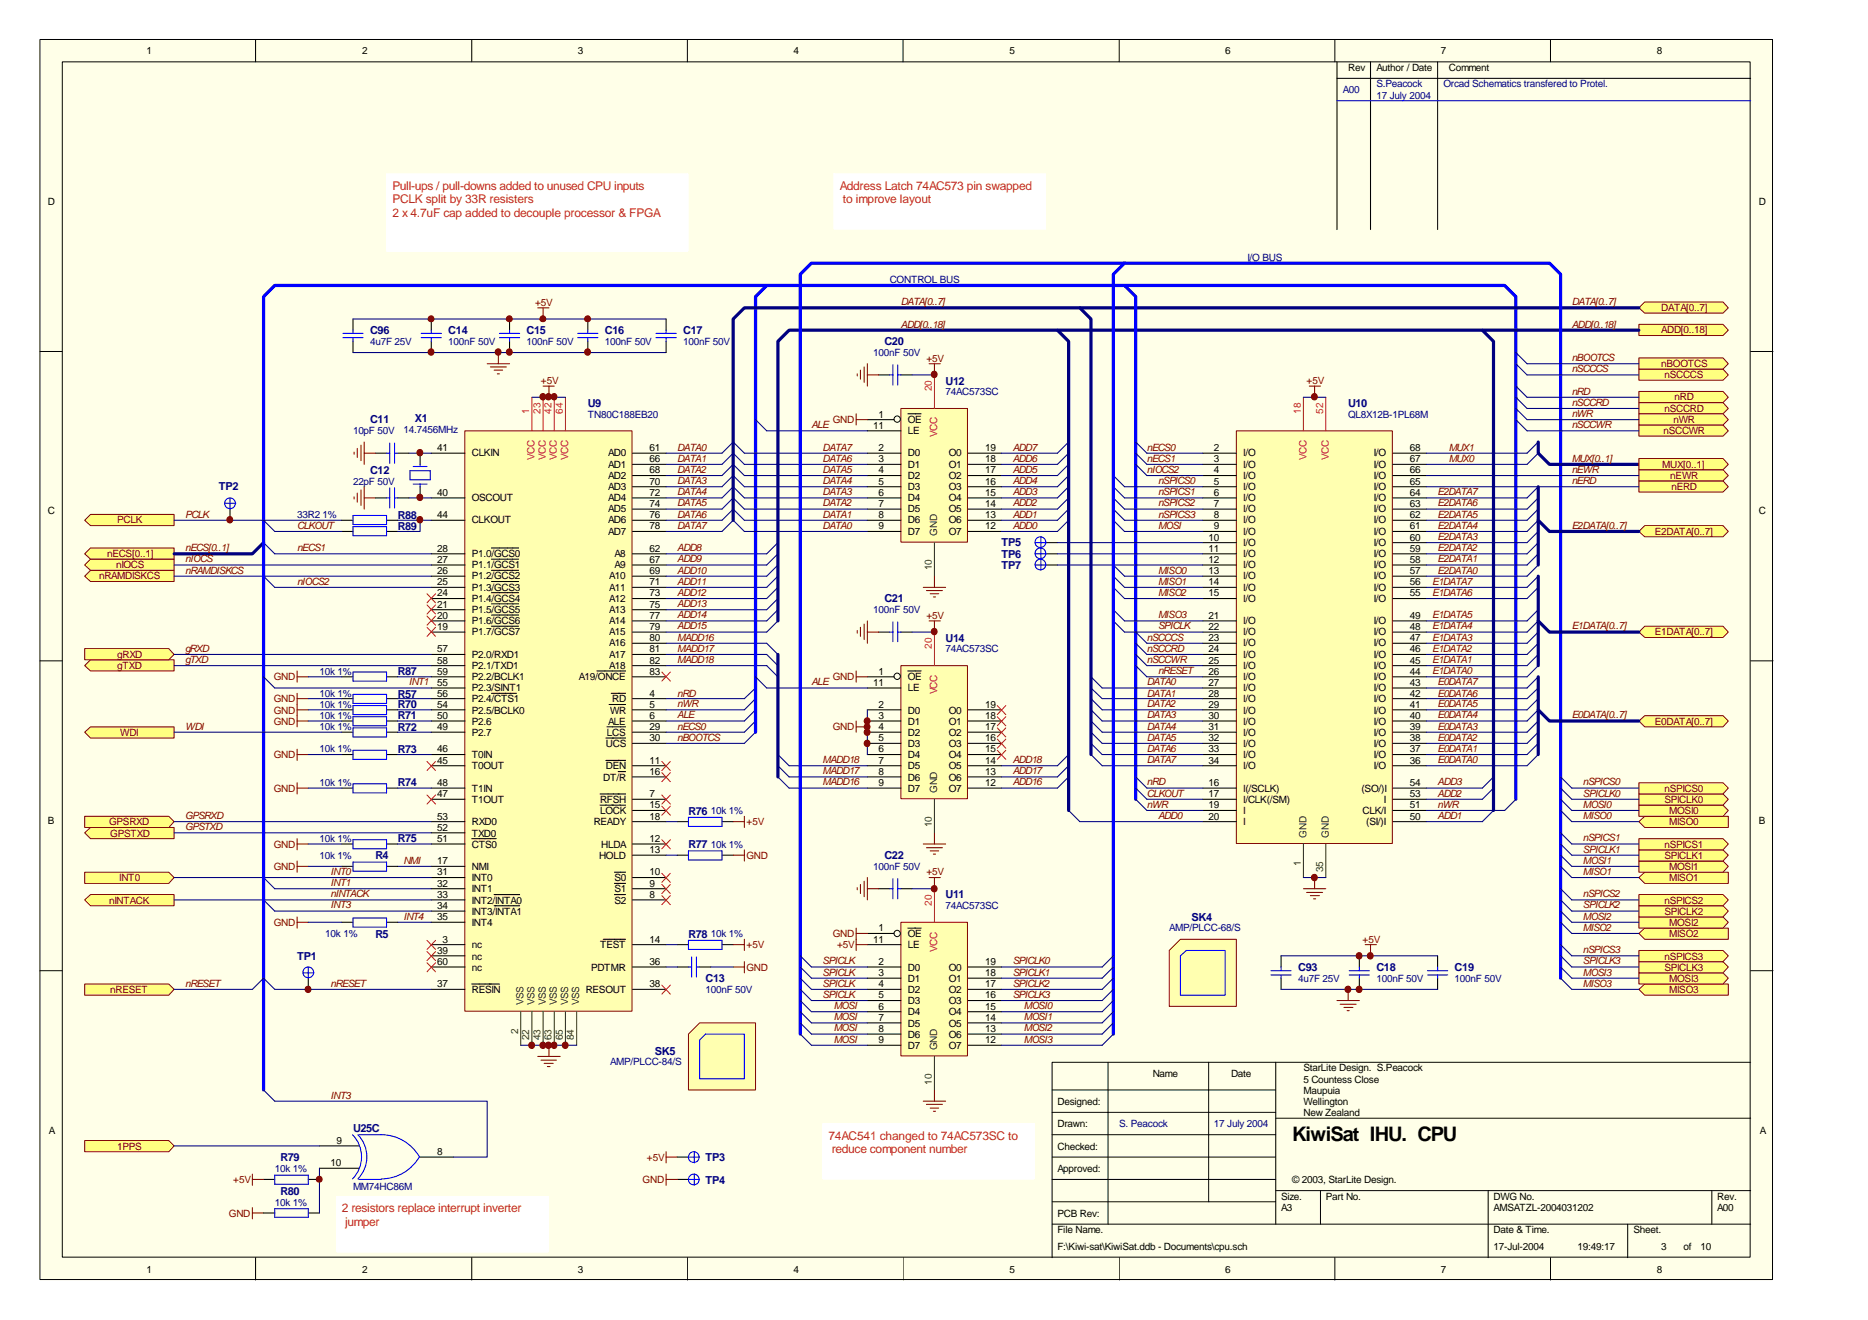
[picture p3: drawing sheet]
<svg xmlns="http://www.w3.org/2000/svg" width="297mm" height="210mm" viewBox="0 0 297 210" stroke-linecap="round" stroke-linejoin="round" font-family="sans-serif">
<defs><g id="words">
<text font-size="3.2" x="205.5" y="181.4">KiwiSat IHU. CPU</text>
<g font-size="1.9" fill="#ee0e22">
<text x="62.4" y="30.2">Pull-ups / pull-downs added to unused CPU inputs</text>
<text x="62.4" y="32.4">PCLK split by 33R resisters</text>
<text x="62.4" y="34.5">2 x 4.7uF cap added to decouple processor &amp; FPGA</text>
<text x="133.5" y="30.2">Address Latch 74AC573 pin swapped</text>
<text x="134" y="32.4">to improve layout</text>
<text x="131.7" y="181.3">74AC541 changed to 74AC573SC to</text>
<text x="132.2" y="183.4">reduce component number</text>
<text x="54.4" y="192.8">2 resistors replace interrupt inverter</text>
<text x="54.9" y="194.9">jumper</text>
</g>
<g font-size="1.7" fill="#000080">
<text x="58.8" y="53.1">C96</text>
<text x="71.3" y="53.1">C14</text>
<text x="83.7" y="53.1">C15</text>
<text x="96.2" y="53.1">C16</text>
<text x="108.6" y="53.1">C17</text>
<text x="140.6" y="54.9">C20</text>
<text x="93.5" y="64.7">U9</text>
<text x="150.4" y="61.1">U12</text>
<text x="214.4" y="64.7">U10</text>
<text x="58.8" y="67.3">C11</text>
<text x="66" y="67.2">X1</text>
<text x="34.8" y="78">TP2</text>
<text x="58.8" y="75.4">C12</text>
<text x="63.2" y="82.5">R88</text>
<text x="63.2" y="84.3">R89</text>
<text x="159.3" y="86.9">TP5</text>
<text x="159.3" y="88.7">TP6</text>
<text x="140.6" y="95.8">C21</text>
<text x="159.3" y="90.4">TP7</text>
<text x="63.2" y="107.4">R87</text>
<text x="150.4" y="102">U14</text>
<text x="63.2" y="110.9">R57</text>
<text x="63.2" y="112.6">R70</text>
<text x="63.2" y="116.2">R72</text>
<text x="63.2" y="114.4">R71</text>
<text x="63.2" y="119.7">R73</text>
<text x="63.2" y="125.1">R74</text>
<text x="109.5" y="129.6">R76</text>
<text x="59.7" y="136.7">R4</text>
<text x="63.2" y="134">R75</text>
<text x="109.5" y="134.9">R77</text>
<text x="140.6" y="136.7">C22</text>
<text x="150.4" y="142.8">U11</text>
<text x="59.7" y="149.1">R5</text>
<text x="109.5" y="149.1">R78</text>
<text x="189.5" y="146.4">SK4</text>
<text x="47.2" y="152.7">TP1</text>
<text x="206.4" y="154.4">C93</text>
<text x="218.9" y="154.4">C18</text>
<text x="231.3" y="154.4">C19</text>
<text x="112.2" y="156.2">C13</text>
<text x="104.1" y="167.7">SK5</text>
<text x="44.6" y="184.7">R79</text>
<text x="56.1" y="180">U25C</text>
<text x="112.2" y="184.7">TP3</text>
<text x="44.6" y="190">R80</text>
<text x="112.2" y="188.2">TP4</text>
</g>
<g font-size="1.6">
<text x="23.3" y="8.7">1</text>
<text x="57.6" y="8.7">2</text>
<text x="91.9" y="8.7">3</text>
<text x="126.2" y="8.7">4</text>
<text x="160.5" y="8.7">5</text>
<text x="194.8" y="8.7">6</text>
<text x="214.4" y="11.3">Rev</text>
<text x="218.9" y="11.3">Author / Date</text>
<text x="229.1" y="8.7">7</text>
<text x="230.4" y="11.3">Comment</text>
<text x="263.5" y="8.7">8</text>
<text x="7.6" y="32.6">D</text>
<text x="279.7" y="32.6">D</text>
<text x="69.5" y="71.7">41</text>
<text x="103.3" y="71.7">61</text>
<text x="138.9" y="68.2">11</text>
<text x="139.7" y="66.4">1</text>
<text x="139.7" y="71.7">2</text>
<text x="144.4" y="67.2">OE</text>
<text x="144.4" y="69">LE</text>
<text x="156.6" y="71.7">19</text>
<text x="193" y="71.7">2</text>
<text x="224.2" y="71.7">68</text>
<text x="75" y="72.6">CLKIN</text>
<text x="96.7" y="72.6">AD0</text>
<text x="96.7" y="74.4">AD1</text>
<text x="96.7" y="76.1">AD2</text>
<text x="96.7" y="77.9">AD3</text>
<text x="103.3" y="73.5">66</text>
<text x="103.3" y="75.3">68</text>
<text x="103.3" y="77.1">70</text>
<text x="139.7" y="73.5">3</text>
<text x="139.7" y="75.3">4</text>
<text x="139.7" y="77.1">5</text>
<text x="144.4" y="72.6">D0</text>
<text x="144.4" y="74.4">D1</text>
<text x="144.4" y="76.1">D2</text>
<text x="144.4" y="77.9">D3</text>
<text x="150.9" y="72.6">O0</text>
<text x="150.9" y="74.4">O1</text>
<text x="150.9" y="76.1">O2</text>
<text x="150.9" y="77.9">O3</text>
<text x="156.6" y="73.5">18</text>
<text x="156.6" y="75.3">17</text>
<text x="156.6" y="77.1">16</text>
<text x="193" y="77.1">5</text>
<text x="193" y="73.5">3</text>
<text x="193" y="75.3">4</text>
<text x="197.7" y="77.9">I/O</text>
<text x="197.7" y="72.6">I/O</text>
<text x="197.7" y="74.4">I/O</text>
<text x="197.7" y="76.1">I/O</text>
<text x="218.4" y="77.9">I/O</text>
<text x="218.4" y="76.1">I/O</text>
<text x="218.4" y="74.4">I/O</text>
<text x="218.4" y="72.6">I/O</text>
<text x="224.2" y="77.1">65</text>
<text x="224.2" y="75.3">66</text>
<text x="224.2" y="73.5">67</text>
<text x="7.6" y="81.8">C</text>
<text x="69.5" y="78.8">40</text>
<text x="69.5" y="82.4">44</text>
<text x="75" y="79.7">OSCOUT</text>
<text x="75" y="83.2">CLKOUT</text>
<text x="96.7" y="79.7">AD4</text>
<text x="96.7" y="81.5">AD5</text>
<text x="96.7" y="83.2">AD6</text>
<text x="103.3" y="78.8">72</text>
<text x="103.3" y="80.6">74</text>
<text x="103.3" y="82.4">76</text>
<text x="139.7" y="78.8">6</text>
<text x="139.7" y="80.6">7</text>
<text x="139.7" y="82.4">8</text>
<text x="144.4" y="79.7">D4</text>
<text x="144.4" y="81.5">D5</text>
<text x="144.4" y="83.2">D6</text>
<text x="150.9" y="79.7">O4</text>
<text x="150.9" y="81.5">O5</text>
<text x="150.9" y="83.2">O6</text>
<text x="156.6" y="78.8">15</text>
<text x="156.6" y="80.6">14</text>
<text x="156.6" y="82.4">13</text>
<text x="193" y="78.8">6</text>
<text x="193" y="80.6">7</text>
<text x="193" y="82.4">8</text>
<text x="197.7" y="79.7">I/O</text>
<text x="197.7" y="81.5">I/O</text>
<text x="197.7" y="83.2">I/O</text>
<text x="218.4" y="83.2">I/O</text>
<text x="218.4" y="81.5">I/O</text>
<text x="218.4" y="79.7">I/O</text>
<text x="224.2" y="82.4">62</text>
<text x="224.2" y="80.6">63</text>
<text x="224.2" y="78.8">64</text>
<text x="279.7" y="81.8">C</text>
<text x="69.5" y="87.7">28</text>
<text x="69.5" y="89.5">27</text>
<text x="75" y="88.6">P1.0/GCS0</text>
<text x="96.7" y="85">AD7</text>
<text x="97.7" y="88.6">A8</text>
<text x="103.3" y="84.2">78</text>
<text x="103.3" y="87.7">62</text>
<text x="103.3" y="89.5">67</text>
<text x="139.7" y="84.2">9</text>
<text x="144.4" y="85">D7</text>
<text x="150.9" y="85">O7</text>
<text x="156.6" y="84.2">12</text>
<text x="192.2" y="86">10</text>
<text x="192.2" y="87.7">11</text>
<text x="192.2" y="89.5">12</text>
<text x="193" y="84.2">9</text>
<text x="197.7" y="85">I/O</text>
<text x="197.7" y="86.8">I/O</text>
<text x="197.7" y="88.6">I/O</text>
<text x="218.4" y="88.6">I/O</text>
<text x="218.4" y="86.8">I/O</text>
<text x="218.4" y="85">I/O</text>
<text x="224.2" y="89.5">58</text>
<text x="224.2" y="87.7">59</text>
<text x="224.2" y="86">60</text>
<text x="224.2" y="84.2">61</text>
<text x="69.5" y="91.3">26</text>
<text x="69.5" y="93.1">25</text>
<text x="69.5" y="94.8">24</text>
<text x="75" y="90.4">P1.1/GCS1</text>
<text x="75" y="92.1">P1.2/GCS2</text>
<text x="75" y="93.9">P1.3/GCS3</text>
<text x="75" y="95.7">P1.4/GCS4</text>
<text x="96.9" y="92.1">A10</text>
<text x="96.9" y="93.9">A11</text>
<text x="96.9" y="95.7">A12</text>
<text x="97.7" y="90.4">A9</text>
<text x="103.3" y="91.3">69</text>
<text x="103.3" y="93.1">71</text>
<text x="103.3" y="94.8">73</text>
<text x="192.2" y="93.1">14</text>
<text x="192.2" y="94.8">15</text>
<text x="192.2" y="91.3">13</text>
<text x="197.7" y="90.4">I/O</text>
<text x="197.7" y="93.9">I/O</text>
<text x="197.7" y="95.7">I/O</text>
<text x="197.7" y="92.1">I/O</text>
<text x="218.4" y="95.7">I/O</text>
<text x="218.4" y="93.9">I/O</text>
<text x="218.4" y="92.1">I/O</text>
<text x="218.4" y="90.4">I/O</text>
<text x="224.2" y="94.8">55</text>
<text x="224.2" y="93.1">56</text>
<text x="224.2" y="91.3">57</text>
<text x="69.5" y="96.6">21</text>
<text x="69.5" y="98.4">20</text>
<text x="69.5" y="100.2">19</text>
<text x="75" y="97.5">P1.5/GCS5</text>
<text x="75" y="99.2">P1.6/GCS6</text>
<text x="75" y="101">P1.7/GCS7</text>
<text x="96.9" y="97.5">A13</text>
<text x="96.9" y="99.2">A14</text>
<text x="96.9" y="101">A15</text>
<text x="103.3" y="96.6">75</text>
<text x="103.3" y="98.4">77</text>
<text x="103.3" y="100.2">79</text>
<text x="103.3" y="102">80</text>
<text x="192.2" y="98.4">21</text>
<text x="192.2" y="100.2">22</text>
<text x="192.2" y="102">23</text>
<text x="197.7" y="99.2">I/O</text>
<text x="197.7" y="101">I/O</text>
<text x="218.4" y="101">I/O</text>
<text x="218.4" y="99.2">I/O</text>
<text x="224.2" y="102">47</text>
<text x="224.2" y="100.2">48</text>
<text x="224.2" y="98.4">49</text>
<text x="69.5" y="103.7">57</text>
<text x="69.5" y="105.5">58</text>
<text x="69.5" y="107.3">59</text>
<text x="75" y="104.6">P2.0/RXD1</text>
<text x="75" y="106.4">P2.1/TXD1</text>
<text x="96.9" y="102.8">A16</text>
<text x="96.9" y="104.6">A17</text>
<text x="96.9" y="106.4">A18</text>
<text x="103.3" y="103.7">81</text>
<text x="103.3" y="105.5">82</text>
<text x="103.3" y="107.3">83</text>
<text x="139.7" y="107.3">1</text>
<text x="192.2" y="103.7">24</text>
<text x="192.2" y="105.5">25</text>
<text x="192.2" y="107.3">26</text>
<text x="197.7" y="102.8">I/O</text>
<text x="197.7" y="104.6">I/O</text>
<text x="197.7" y="106.4">I/O</text>
<text x="218.4" y="106.4">I/O</text>
<text x="218.4" y="104.6">I/O</text>
<text x="218.4" y="102.8">I/O</text>
<text x="224.2" y="107.3">44</text>
<text x="224.2" y="105.5">45</text>
<text x="224.2" y="103.7">46</text>
<text x="69.5" y="112.5">54</text>
<text x="69.5" y="109.1">55</text>
<text x="69.5" y="110.8">56</text>
<text x="75" y="113.5">P2.5/BCLK0</text>
<text x="75" y="108.1">P2.2/BCLK1</text>
<text x="75" y="109.9">P2.3/SINT1</text>
<text x="75" y="111.7">P2.4/CTS1</text>
<text x="92" y="108.1">A19/ONCE</text>
<text x="97" y="113.5">WR</text>
<text x="97.4" y="111.7">RD</text>
<text x="103.3" y="110.8">4</text>
<text x="103.3" y="112.5">5</text>
<text x="138.9" y="109.1">11</text>
<text x="139.7" y="112.5">2</text>
<text x="144.4" y="108.1">OE</text>
<text x="144.4" y="109.9">LE</text>
<text x="144.4" y="113.5">D0</text>
<text x="150.9" y="113.5">O0</text>
<text x="156.6" y="112.5">19</text>
<text x="192.2" y="112.5">29</text>
<text x="192.2" y="109.1">27</text>
<text x="192.2" y="110.8">28</text>
<text x="197.7" y="113.5">I/O</text>
<text x="197.7" y="108.1">I/O</text>
<text x="197.7" y="109.9">I/O</text>
<text x="197.7" y="111.7">I/O</text>
<text x="218.4" y="113.5">I/O</text>
<text x="218.4" y="111.7">I/O</text>
<text x="218.4" y="109.9">I/O</text>
<text x="218.4" y="108.1">I/O</text>
<text x="224.2" y="112.5">41</text>
<text x="224.2" y="110.8">42</text>
<text x="224.2" y="109.1">43</text>
<text x="69.5" y="119.6">46</text>
<text x="69.5" y="114.3">50</text>
<text x="69.5" y="116.1">49</text>
<text x="75" y="115.2">P2.6</text>
<text x="75" y="117">P2.7</text>
<text x="96.4" y="118.8">UCS</text>
<text x="96.5" y="117">LCS</text>
<text x="96.7" y="115.2">ALE</text>
<text x="103.3" y="114.3">6</text>
<text x="103.3" y="117.9">30</text>
<text x="103.3" y="116.1">29</text>
<text x="139.7" y="114.3">3</text>
<text x="139.7" y="116.1">4</text>
<text x="139.7" y="117.9">5</text>
<text x="139.7" y="119.6">6</text>
<text x="144.4" y="115.2">D1</text>
<text x="144.4" y="117">D2</text>
<text x="144.4" y="118.8">D3</text>
<text x="150.9" y="115.2">O1</text>
<text x="150.9" y="117">O2</text>
<text x="150.9" y="118.8">O3</text>
<text x="156.6" y="114.3">18</text>
<text x="156.6" y="116.1">17</text>
<text x="156.6" y="117.9">16</text>
<text x="156.6" y="119.6">15</text>
<text x="192.2" y="114.3">30</text>
<text x="192.2" y="116.1">31</text>
<text x="192.2" y="117.9">32</text>
<text x="192.2" y="119.6">33</text>
<text x="197.7" y="115.2">I/O</text>
<text x="197.7" y="117">I/O</text>
<text x="197.7" y="118.8">I/O</text>
<text x="218.4" y="118.8">I/O</text>
<text x="218.4" y="117">I/O</text>
<text x="218.4" y="115.2">I/O</text>
<text x="224.2" y="119.6">37</text>
<text x="224.2" y="117.9">38</text>
<text x="224.2" y="116.1">39</text>
<text x="224.2" y="114.3">40</text>
<text x="69.5" y="121.4">45</text>
<text x="69.5" y="125">48</text>
<text x="75" y="122.4">T0OUT</text>
<text x="75" y="120.6">T0IN</text>
<text x="75" y="125.9">T1IN</text>
<text x="95.9" y="124.1">DT/R</text>
<text x="96.4" y="122.4">DEN</text>
<text x="103.3" y="121.4">11</text>
<text x="103.3" y="123.2">16</text>
<text x="139.7" y="121.4">7</text>
<text x="139.7" y="123.2">8</text>
<text x="139.7" y="125">9</text>
<text x="144.4" y="120.6">D4</text>
<text x="144.4" y="122.4">D5</text>
<text x="144.4" y="124.1">D6</text>
<text x="144.4" y="125.9">D7</text>
<text x="150.9" y="120.6">O4</text>
<text x="150.9" y="122.4">O5</text>
<text x="150.9" y="124.1">O6</text>
<text x="150.9" y="125.9">O7</text>
<text x="156.6" y="121.4">14</text>
<text x="156.6" y="123.2">13</text>
<text x="156.6" y="125">12</text>
<text x="192.2" y="125">16</text>
<text x="192.2" y="121.4">34</text>
<text x="197.7" y="125.9">I(/SCLK)</text>
<text x="197.7" y="120.6">I/O</text>
<text x="197.7" y="122.4">I/O</text>
<text x="216.5" y="125.9">(SO/)I</text>
<text x="218.4" y="122.4">I/O</text>
<text x="218.4" y="120.6">I/O</text>
<text x="224.2" y="121.4">36</text>
<text x="224.2" y="125">54</text>
<text x="7.6" y="131.1">B</text>
<text x="69.5" y="126.8">47</text>
<text x="69.5" y="130.3">53</text>
<text x="75" y="127.7">T1OUT</text>
<text x="75" y="131.2">RXD0</text>
<text x="94.4" y="131.2">READY</text>
<text x="95.4" y="127.7">RFSH</text>
<text x="95.4" y="129.5">LOCK</text>
<text x="103.3" y="126.8">7</text>
<text x="103.3" y="130.3">18</text>
<text x="103.3" y="128.5">15</text>
<text x="192.2" y="126.8">17</text>
<text x="192.2" y="128.5">19</text>
<text x="192.2" y="130.3">20</text>
<text x="197.7" y="127.7">I/CLK(/SM)</text>
<text x="197.7" y="129.5">I</text>
<text x="197.7" y="131.2">I</text>
<text x="216.7" y="129.5">CLK/I</text>
<text x="217.3" y="131.2">(SI/)I</text>
<text x="220" y="127.7">I</text>
<text x="224.2" y="128.5">51</text>
<text x="224.2" y="130.3">50</text>
<text x="224.2" y="126.8">53</text>
<text x="279.7" y="131.1">B</text>
<text x="69.5" y="137.4">17</text>
<text x="69.5" y="132.1">52</text>
<text x="69.5" y="133.9">51</text>
<text x="75" y="133">TXD0</text>
<text x="75" y="134.8">CTS0</text>
<text x="95.2" y="136.6">HOLD</text>
<text x="95.6" y="134.8">HLDA</text>
<text x="103.3" y="135.7">13</text>
<text x="103.3" y="133.9">12</text>
<text x="69.5" y="139.2">31</text>
<text x="69.5" y="141">32</text>
<text x="69.5" y="142.8">33</text>
<text x="75" y="138.4">NMI</text>
<text x="75" y="140.1">INT0</text>
<text x="75" y="141.9">INT1</text>
<text x="75" y="143.7">INT2/INTA0</text>
<text x="97.7" y="140.1">S0</text>
<text x="97.7" y="141.9">S1</text>
<text x="97.7" y="143.7">S2</text>
<text x="103.3" y="139.2">10</text>
<text x="103.3" y="141">9</text>
<text x="103.3" y="142.8">8</text>
<text x="69.5" y="144.5">34</text>
<text x="69.5" y="146.3">35</text>
<text x="70.4" y="149.9">3</text>
<text x="75" y="145.5">INT3/INTA1</text>
<text x="75" y="147.2">INT4</text>
<text x="103.3" y="149.9">14</text>
<text x="138.9" y="149.9">11</text>
<text x="139.7" y="148.1">1</text>
<text x="144.4" y="149">OE</text>
<text x="69.5" y="153.4">60</text>
<text x="69.5" y="151.7">39</text>
<text x="75" y="154.4">nc</text>
<text x="75" y="152.6">nc</text>
<text x="75" y="150.8">nc</text>
<text x="94" y="154.4">PDTMR</text>
<text x="95.4" y="150.8">TEST</text>
<text x="103.3" y="153.4">36</text>
<text x="139.7" y="153.4">2</text>
<text x="139.7" y="155.2">3</text>
<text x="144.4" y="150.8">LE</text>
<text x="144.4" y="154.4">D0</text>
<text x="150.9" y="154.4">O0</text>
<text x="156.6" y="153.4">19</text>
<text x="156.6" y="155.2">18</text>
<text x="69.5" y="157">37</text>
<text x="75" y="157.9">RESIN</text>
<text x="93.1" y="157.9">RESOUT</text>
<text x="103.3" y="157">38</text>
<text x="139.7" y="157">4</text>
<text x="139.7" y="158.8">5</text>
<text x="139.7" y="160.5">6</text>
<text x="144.4" y="156.1">D1</text>
<text x="144.4" y="157.9">D2</text>
<text x="144.4" y="159.7">D3</text>
<text x="144.4" y="161.5">D4</text>
<text x="150.9" y="156.1">O1</text>
<text x="150.9" y="157.9">O2</text>
<text x="150.9" y="159.7">O3</text>
<text x="150.9" y="161.5">O4</text>
<text x="156.6" y="157">17</text>
<text x="156.6" y="158.8">16</text>
<text x="156.6" y="160.5">15</text>
<text x="139.7" y="162.3">7</text>
<text x="139.7" y="164.1">8</text>
<text x="139.7" y="165.9">9</text>
<text x="144.4" y="163.3">D5</text>
<text x="144.4" y="165">D6</text>
<text x="144.4" y="166.8">D7</text>
<text x="150.9" y="163.3">O5</text>
<text x="150.9" y="165">O6</text>
<text x="150.9" y="166.8">O7</text>
<text x="156.6" y="162.3">14</text>
<text x="156.6" y="164.1">13</text>
<text x="156.6" y="165.9">12</text>
<text x="183.3" y="171.2">Name</text>
<text x="195.7" y="171.2">Date</text>
<text x="207.3" y="170.4">StarLite Design. S.Peacock</text>
<text x="207.3" y="172.1">5 Countess Close</text>
<text x="207.3" y="173.9">Maupuia</text>
<text x="168.1" y="175.7">Designed:</text>
<text x="168.1" y="179.3">Drawn:</text>
<text x="207.3" y="175.7">Wellington</text>
<text x="207.3" y="177.5">New Zealand</text>
<text x="7.8" y="180.3">A</text>
<text x="52.6" y="185.4">10</text>
<text x="53.5" y="181.9">9</text>
<text x="69.5" y="183.7">8</text>
<text x="168.1" y="182.8">Checked:</text>
<text x="279.8" y="180.3">A</text>
<text x="168.1" y="186.4">Approved:</text>
<text x="203.7" y="190.8">Size.</text>
<text x="205.5" y="188.1">© 2003, StarLite Design.</text>
<text x="210.8" y="190.8">Part No.</text>
<text x="237.5" y="190.8">DWG No.</text>
<text x="273" y="190.8">Rev.</text>
<text x="168.1" y="196.1">File Name.</text>
<text x="168.1" y="193.5">PCB Rev:</text>
<text x="203.7" y="192.5">A3</text>
<text x="237.5" y="192.5">AMSATZL-2004031202</text>
<text x="237.5" y="196.1">Date &amp; Time.</text>
<text x="259.8" y="196.1">Sheet.</text>
<text x="273" y="192.5">A00</text>
<text x="23.3" y="202.4">1</text>
<text x="57.6" y="202.4">2</text>
<text x="91.9" y="202.4">3</text>
<text x="126.2" y="202.4">4</text>
<text x="160.5" y="202.4">5</text>
<text x="168.1" y="198.8">F:\Kiwi-sat\KiwiSat.ddb - Documents\cpu.sch</text>
<text x="194.8" y="202.4">6</text>
<text x="229.1" y="202.4">7</text>
<text x="237.5" y="198.8">17-Jul-2004</text>
<text x="250.9" y="198.8">19:49:17</text>
<text x="263.5" y="202.4">8</text>
<text x="264.2" y="198.8">3</text>
<text x="267.7" y="198.8">of</text>
<text x="270.4" y="198.8">10</text>
</g>
<g font-size="1.6" fill="#000080">
<text x="213.5" y="14.8">A00</text>
<text x="218.9" y="13.9">S.Peacock</text>
<text x="218.9" y="15.7">17 July 2004</text>
<text x="229.5" y="13.9">Orcad Schematics transfered to Protel.</text>
<text x="198.4" y="41.5">I/O BUS</text>
<text x="141.5" y="45.1">CONTROL BUS</text>
<text x="58.8" y="54.8">4u7F 25V</text>
<text x="71.3" y="54.8">100nF 50V</text>
<text x="83.7" y="54.8">100nF 50V</text>
<text x="96.2" y="54.8">100nF 50V</text>
<text x="108.6" y="54.8">100nF 50V</text>
<text x="138.9" y="56.6">100nF 50V</text>
<text x="150.4" y="62.8">74AC573SC</text>
<text x="56.1" y="69">10pF 50V</text>
<text x="64.2" y="68.8">14.7456MHz</text>
<text x="93.5" y="66.4">TN80C188EB20</text>
<text x="214.4" y="66.4">QL8X12B-1PL68M</text>
<text x="56.1" y="77.1">22pF 50V</text>
<text x="47.2" y="82.4">33R2 1%</text>
<text x="138.9" y="97.5">100nF 50V</text>
<text x="50.8" y="107.3">10k 1%</text>
<text x="150.4" y="103.7">74AC573SC</text>
<text x="50.8" y="110.8">10k 1%</text>
<text x="50.8" y="112.5">10k 1%</text>
<text x="50.8" y="116.1">10k 1%</text>
<text x="50.8" y="114.3">10k 1%</text>
<text x="50.8" y="119.6">10k 1%</text>
<text x="50.8" y="125">10k 1%</text>
<text x="113" y="129.5">10k 1%</text>
<text x="50.8" y="136.6">10k 1%</text>
<text x="50.8" y="133.9">10k 1%</text>
<text x="113" y="134.8">10k 1%</text>
<text x="138.9" y="138.4">100nF 50V</text>
<text x="51.7" y="149">10k 1%</text>
<text x="113" y="149">10k 1%</text>
<text x="150.4" y="144.5">74AC573SC</text>
<text x="185.9" y="148.1">AMP/PLCC-68/S</text>
<text x="112.2" y="157.9">100nF 50V</text>
<text x="206.4" y="156.1">4u7F 25V</text>
<text x="218.9" y="156.1">100nF 50V</text>
<text x="231.3" y="156.1">100nF 50V</text>
<text x="97" y="169.4">AMP/PLCC-84/S</text>
<text x="178" y="179.3">S. Peacock</text>
<text x="193" y="179.3">17 July 2004</text>
<text x="43.7" y="186.4">10k 1%</text>
<text x="43.7" y="191.7">10k 1%</text>
<text x="56.1" y="189.2">MM74HC86M</text>
</g>
<g font-size="1.6" fill="#800000">
<text x="85.1" y="48.6">+5V</text>
<text x="143.3" y="52.1">ADD[0..18]</text>
<text x="143.3" y="48.5">DATA[0..7]</text>
<text x="249.9" y="48.5">DATA[0..7]</text>
<text x="249.9" y="52.1">ADD[0..18]</text>
<text x="264.2" y="49.5">DATA[0..7]</text>
<text x="264.2" y="53">ADD[0..18]</text>
<text x="147.3" y="57.5">+5V</text>
<text x="249.9" y="57.4">nBOOTCS</text>
<text x="249.9" y="59.2">nSCCCS</text>
<text x="264.2" y="58.3">nBOOTCS</text>
<text x="86" y="61.1">+5V</text>
<text x="207.8" y="61.1">+5V</text>
<text x="249.9" y="62.8">nRD</text>
<text x="249.9" y="64.5">nSCCRD</text>
<text x="264.7" y="65.5">nSCCRD</text>
<text x="264.7" y="60.1">nSCCCS</text>
<text x="266.3" y="63.7">nRD</text>
<text x="107.7" y="71.6">DATA0</text>
<text x="129" y="68.1">ALE</text>
<text x="130.8" y="71.6">DATA7</text>
<text x="132.4" y="67.2">GND</text>
<text x="161" y="71.6">ADD7</text>
<text x="182.4" y="71.6">nECS0</text>
<text x="230.4" y="71.6">MUX1</text>
<text x="249.9" y="68.1">nSCCWR</text>
<text x="249.9" y="66.3">nWR</text>
<text x="264.5" y="69">nSCCWR</text>
<text x="266.1" y="67.2">nWR</text>
<text x="107.7" y="73.4">DATA1</text>
<text x="107.7" y="75.2">DATA2</text>
<text x="107.7" y="77">DATA3</text>
<text x="130.8" y="77">DATA4</text>
<text x="130.8" y="75.2">DATA5</text>
<text x="130.8" y="73.4">DATA6</text>
<text x="161" y="77">ADD4</text>
<text x="161" y="75.2">ADD5</text>
<text x="161" y="73.4">ADD6</text>
<text x="182.4" y="73.4">nECS1</text>
<text x="182.4" y="75.2">nIOCS2</text>
<text x="184.1" y="77">nSPICS0</text>
<text x="230.4" y="73.4">MUX0</text>
<text x="249.9" y="73.4">MUX[0..1]</text>
<text x="249.9" y="77">nERD</text>
<text x="249.9" y="75.2">nEWR</text>
<text x="264.3" y="74.4">MUX[0..1]</text>
<text x="265.6" y="76.1">nEWR</text>
<text x="265.8" y="77.9">nERD</text>
<text x="18.6" y="83.2">PCLK</text>
<text x="29.5" y="82.3">PCLK</text>
<text x="107.7" y="78.8">DATA4</text>
<text x="107.7" y="80.5">DATA5</text>
<text x="107.7" y="82.3">DATA6</text>
<text x="130.8" y="82.3">DATA1</text>
<text x="130.8" y="80.5">DATA2</text>
<text x="130.8" y="78.8">DATA3</text>
<text x="161" y="82.3">ADD1</text>
<text x="161" y="80.5">ADD2</text>
<text x="161" y="78.8">ADD3</text>
<text x="184.1" y="78.8">nSPICS1</text>
<text x="184.1" y="80.5">nSPICS2</text>
<text x="184.1" y="82.3">nSPICS3</text>
<text x="228.6" y="82.3">E2DATA5</text>
<text x="228.6" y="80.5">E2DATA6</text>
<text x="228.6" y="78.8">E2DATA7</text>
<text x="17" y="88.6">nECS[0..1]</text>
<text x="29.5" y="87.6">nECS[0..1]</text>
<text x="29.5" y="89.4">nIOCS</text>
<text x="47.2" y="87.6">nECS1</text>
<text x="47.2" y="84.1">CLKOUT</text>
<text x="107.7" y="84.1">DATA7</text>
<text x="107.7" y="87.6">ADD8</text>
<text x="107.7" y="89.4">ADD9</text>
<text x="130.8" y="84.1">DATA0</text>
<text x="161" y="84.1">ADD0</text>
<text x="184.1" y="84.1">MOSI</text>
<text x="228.6" y="89.4">E2DATA1</text>
<text x="228.6" y="87.6">E2DATA2</text>
<text x="228.6" y="85.9">E2DATA3</text>
<text x="228.6" y="84.1">E2DATA4</text>
<text x="249.9" y="84.1">E2DATA[0..7]</text>
<text x="263.1" y="85">E2DATA[0..7]</text>
<text x="15.7" y="92.1">nRAMDISKCS</text>
<text x="18.5" y="90.4">nIOCS</text>
<text x="29.5" y="91.2">nRAMDISKCS</text>
<text x="47.2" y="93">nIOCS2</text>
<text x="107.7" y="91.2">ADD10</text>
<text x="107.7" y="93">ADD11</text>
<text x="107.7" y="94.8">ADD12</text>
<text x="184.1" y="91.2">MISO0</text>
<text x="184.1" y="93">MISO1</text>
<text x="184.1" y="94.8">MISO2</text>
<text x="227.8" y="94.8">E1DATA6</text>
<text x="227.8" y="93">E1DATA7</text>
<text x="228.6" y="91.2">E2DATA0</text>
<text x="107.7" y="96.5">ADD13</text>
<text x="107.7" y="98.3">ADD14</text>
<text x="107.7" y="100.1">ADD15</text>
<text x="107.7" y="101.9">MADD16</text>
<text x="147.3" y="98.4">+5V</text>
<text x="182.4" y="101.9">nSCCCS</text>
<text x="184.1" y="98.3">MISO3</text>
<text x="184.1" y="100.1">SPICLK</text>
<text x="227.8" y="101.9">E1DATA3</text>
<text x="227.8" y="100.1">E1DATA4</text>
<text x="227.8" y="98.3">E1DATA5</text>
<text x="249.9" y="100.1">E1DATA[0..7]</text>
<text x="263.1" y="101">E1DATA[0..7]</text>
<text x="18.6" y="106.4">gTXD</text>
<text x="18.6" y="104.6">gRXD</text>
<text x="29.5" y="103.6">gRXD</text>
<text x="29.5" y="105.4">gTXD</text>
<text x="107.7" y="103.6">MADD17</text>
<text x="107.7" y="105.4">MADD18</text>
<text x="182.4" y="103.6">nSCCRD</text>
<text x="182.4" y="105.4">nSCCWR</text>
<text x="184.1" y="107.2">nRESET</text>
<text x="227.8" y="107.2">E1DATA0</text>
<text x="227.8" y="105.4">E1DATA1</text>
<text x="227.8" y="103.6">E1DATA2</text>
<text x="43.5" y="108.1">GND</text>
<text x="43.5" y="111.7">GND</text>
<text x="43.5" y="113.5">GND</text>
<text x="65" y="109">INT1</text>
<text x="107.7" y="110.8">nRD</text>
<text x="107.7" y="112.5">nWR</text>
<text x="129" y="109">ALE</text>
<text x="132.4" y="108.1">GND</text>
<text x="182.4" y="109">DATA0</text>
<text x="182.4" y="110.8">DATA1</text>
<text x="182.4" y="112.5">DATA2</text>
<text x="228.6" y="112.5">E0DATA5</text>
<text x="228.6" y="110.8">E0DATA6</text>
<text x="228.6" y="109">E0DATA7</text>
<text x="19.1" y="117">WDI</text>
<text x="29.5" y="116">WDI</text>
<text x="43.5" y="115.2">GND</text>
<text x="107.7" y="114.2">ALE</text>
<text x="107.7" y="116">nECS0</text>
<text x="107.7" y="117.8">nBOOTCS</text>
<text x="132.4" y="116.1">GND</text>
<text x="182.4" y="114.2">DATA3</text>
<text x="182.4" y="116">DATA4</text>
<text x="182.4" y="117.8">DATA5</text>
<text x="182.4" y="119.6">DATA6</text>
<text x="228.6" y="119.6">E0DATA1</text>
<text x="228.6" y="117.8">E0DATA2</text>
<text x="228.6" y="116">E0DATA3</text>
<text x="228.6" y="114.2">E0DATA4</text>
<text x="249.9" y="114.2">E0DATA[0..7]</text>
<text x="263.1" y="115.2">E0DATA[0..7]</text>
<text x="43.5" y="120.6">GND</text>
<text x="43.5" y="125.9">GND</text>
<text x="130.8" y="124.9">MADD16</text>
<text x="130.8" y="123.1">MADD17</text>
<text x="130.8" y="121.3">MADD18</text>
<text x="161" y="124.9">ADD16</text>
<text x="161" y="123.1">ADD17</text>
<text x="161" y="121.3">ADD18</text>
<text x="182.4" y="121.3">DATA7</text>
<text x="182.4" y="124.9">nRD</text>
<text x="228.6" y="124.9">ADD3</text>
<text x="228.6" y="121.3">E0DATA0</text>
<text x="251.7" y="124.9">nSPICS0</text>
<text x="264.7" y="125.9">nSPICS0</text>
<text x="17.4" y="131.2">GPSRXD</text>
<text x="29.5" y="130.2">GPSRXD</text>
<text x="118.7" y="131.2">+5V</text>
<text x="182.4" y="128.5">nWR</text>
<text x="182.4" y="126.7">CLKOUT</text>
<text x="184.1" y="130.2">ADD0</text>
<text x="228.6" y="126.7">ADD2</text>
<text x="228.6" y="130.2">ADD1</text>
<text x="228.6" y="128.5">nWR</text>
<text x="251.7" y="126.7">SPICLK0</text>
<text x="251.7" y="128.5">MOSI0</text>
<text x="251.7" y="130.2">MISO0</text>
<text x="264.7" y="127.7">SPICLK0</text>
<text x="265.4" y="131.2">MISO0</text>
<text x="265.4" y="129.5">MOSI0</text>
<text x="17.5" y="133">GPSTXD</text>
<text x="29.5" y="132">GPSTXD</text>
<text x="43.5" y="134.8">GND</text>
<text x="64.2" y="137.3">NMI</text>
<text x="118.7" y="136.6">GND</text>
<text x="251.7" y="133.8">nSPICS1</text>
<text x="251.7" y="135.6">SPICLK1</text>
<text x="251.7" y="137.3">MOSI1</text>
<text x="264.7" y="136.6">SPICLK1</text>
<text x="264.7" y="134.8">nSPICS1</text>
<text x="17.4" y="143.7">nINTACK</text>
<text x="19" y="140.1">INT0</text>
<text x="43.5" y="138.4">GND</text>
<text x="52.6" y="139.1">INT0</text>
<text x="52.6" y="140.9">INT1</text>
<text x="52.6" y="142.7">nINTACK</text>
<text x="147.3" y="139.2">+5V</text>
<text x="251.7" y="142.7">nSPICS2</text>
<text x="251.7" y="139.1">MISO1</text>
<text x="264.7" y="143.7">nSPICS2</text>
<text x="265.4" y="140.1">MISO1</text>
<text x="265.4" y="138.4">MOSI1</text>
<text x="43.5" y="147.2">GND</text>
<text x="52.6" y="144.5">INT3</text>
<text x="64.2" y="146.2">INT4</text>
<text x="132.4" y="149">GND</text>
<text x="216.7" y="149.9">+5V</text>
<text x="251.7" y="144.5">SPICLK2</text>
<text x="251.7" y="146.2">MOSI2</text>
<text x="251.7" y="148">MISO2</text>
<text x="264.7" y="145.5">SPICLK2</text>
<text x="265.4" y="149">MISO2</text>
<text x="265.4" y="147.2">MOSI2</text>
<text x="118.7" y="154.4">GND</text>
<text x="118.7" y="150.8">+5V</text>
<text x="130.8" y="153.3">SPICLK</text>
<text x="130.8" y="155.1">SPICLK</text>
<text x="133.1" y="150.8">+5V</text>
<text x="161" y="153.3">SPICLK0</text>
<text x="161" y="155.1">SPICLK1</text>
<text x="251.7" y="151.6">nSPICS3</text>
<text x="251.7" y="153.3">SPICLK3</text>
<text x="251.7" y="155.1">MOSI3</text>
<text x="264.7" y="154.4">SPICLK3</text>
<text x="264.7" y="152.6">nSPICS3</text>
<text x="17.5" y="157.9">nRESET</text>
<text x="29.5" y="156.9">nRESET</text>
<text x="52.6" y="156.9">nRESET</text>
<text x="130.8" y="156.9">SPICLK</text>
<text x="130.8" y="158.7">SPICLK</text>
<text x="132.6" y="160.5">MOSI</text>
<text x="161" y="156.9">SPICLK2</text>
<text x="161" y="158.7">SPICLK3</text>
<text x="162.8" y="160.5">MOSI0</text>
<text x="251.7" y="156.9">MISO3</text>
<text x="265.4" y="157.9">MISO3</text>
<text x="265.4" y="156.1">MOSI3</text>
<text x="132.6" y="162.2">MOSI</text>
<text x="132.6" y="164">MOSI</text>
<text x="132.6" y="165.8">MOSI</text>
<text x="162.8" y="162.2">MOSI1</text>
<text x="162.8" y="164">MOSI2</text>
<text x="162.8" y="165.8">MOSI3</text>
<text x="52.6" y="174.7">INT3</text>
<text x="18.6" y="182.8">1PPS</text>
<text x="102.9" y="184.6">+5V</text>
<text x="37.1" y="188.1">+5V</text>
<text x="102.2" y="188.1">GND</text>
<text x="36.4" y="193.5">GND</text>
</g>
<g font-size="1.6" fill="#ee0e22">
<text x="84.2" y="65.8" transform="rotate(-90 84.2 65.8)">1</text>
<text x="85.9" y="65.8" transform="rotate(-90 85.9 65.8)">23</text>
<text x="87.7" y="65.8" transform="rotate(-90 87.7 65.8)">42</text>
<text x="89.5" y="65.8" transform="rotate(-90 89.5 65.8)">64</text>
<text x="148.2" y="62.2" transform="rotate(-90 148.2 62.2)">20</text>
<text x="206.8" y="65.8" transform="rotate(-90 206.8 65.8)">18</text>
<text x="210.4" y="65.8" transform="rotate(-90 210.4 65.8)">52</text>
<text x="149" y="69.5" transform="rotate(-90 149 69.5)">VCC</text>
<text x="85" y="73.1" transform="rotate(-90 85 73.1)">VCC</text>
<text x="86.8" y="73.1" transform="rotate(-90 86.8 73.1)">VCC</text>
<text x="88.6" y="73.1" transform="rotate(-90 88.6 73.1)">VCC</text>
<text x="90.3" y="73.1" transform="rotate(-90 90.3 73.1)">VCC</text>
<text x="207.8" y="73.1" transform="rotate(-90 207.8 73.1)">VCC</text>
<text x="211.3" y="73.1" transform="rotate(-90 211.3 73.1)">VCC</text>
<text x="148.2" y="103.1" transform="rotate(-90 148.2 103.1)">20</text>
<text x="149" y="110.4" transform="rotate(-90 149 110.4)">VCC</text>
<text x="148.2" y="144" transform="rotate(-90 148.2 144)">20</text>
<text x="149" y="151.3" transform="rotate(-90 149 151.3)">VCC</text>
</g>
<g font-size="1.6" fill="#008000">
<text x="149" y="85.2" transform="rotate(-90 149 85.2)">GND</text>
<text x="148.2" y="90.7" transform="rotate(-90 148.2 90.7)">10</text>
<text x="148.2" y="131.6" transform="rotate(-90 148.2 131.6)">10</text>
<text x="149" y="126.1" transform="rotate(-90 149 126.1)">GND</text>
<text x="206.8" y="137.8" transform="rotate(-90 206.8 137.8)">1</text>
<text x="207.8" y="133.2" transform="rotate(-90 207.8 133.2)">GND</text>
<text x="211.3" y="133.2" transform="rotate(-90 211.3 133.2)">GND</text>
<text x="210.4" y="138.7" transform="rotate(-90 210.4 138.7)">35</text>
<text x="83.2" y="159.9" transform="rotate(-90 83.2 159.9)">VSS</text>
<text x="85" y="159.9" transform="rotate(-90 85 159.9)">VSS</text>
<text x="86.8" y="159.9" transform="rotate(-90 86.8 159.9)">VSS</text>
<text x="88.6" y="159.9" transform="rotate(-90 88.6 159.9)">VSS</text>
<text x="90.3" y="159.9" transform="rotate(-90 90.3 159.9)">VSS</text>
<text x="92.1" y="159.9" transform="rotate(-90 92.1 159.9)">VSS</text>
<text x="82.4" y="164.4" transform="rotate(-90 82.4 164.4)">2</text>
<text x="84.2" y="165.4" transform="rotate(-90 84.2 165.4)">22</text>
<text x="85.9" y="165.4" transform="rotate(-90 85.9 165.4)">43</text>
<text x="87.7" y="165.4" transform="rotate(-90 87.7 165.4)">63</text>
<text x="89.5" y="165.4" transform="rotate(-90 89.5 165.4)">65</text>
<text x="91.3" y="165.4" transform="rotate(-90 91.3 165.4)">84</text>
<text x="149" y="167" transform="rotate(-90 149 167)">GND</text>
<text x="148.2" y="172.5" transform="rotate(-90 148.2 172.5)">10</text>
</g>
</g></defs>
<path d="M6.3 6.3h275.6v197.2h-275.6z" fill="#ffffe8"/>
<g fill="none" stroke="#000" stroke-width=".16">
<path d="M6.3 6.3h275.6v197.2h-275.6zM9.9 9.8h268.4v190.1h-268.4zM40.6 6.3v3.5M75 6.3v3.5M109.3 6.3v3.5M143.6 6.3v3.5M178 6.3v3.5M212.3 6.3v3.5M228.6 9.8v26.7M246.5 6.3v3.5M6.3 55.9h3.6M278.4 55.9h3.5"/>
<path d="M6.3 105.1h3.6M278.4 105.1h3.5M6.3 154.4h3.6M278.4 154.4h3.5M167.3 173.3h35.6M167.3 176.9h35.6M176.2 168.9v25.8M192.2 168.9v22.2M202.9 177.8h75.5M202.9 168.9v25.8M278.4 168.9h-111.1v31.1M40.6 200v3.6"/>
<path d="M75 200v3.6M109.3 200v3.6M143.6 200v3.6M167.3 184h35.6M167.3 180.4h35.6M167.3 187.6h35.6M167.3 191.1h35.6M167.3 194.7h111.1M178 200v3.6M202.9 189.3h75.5M210 189.3v5.4M212.3 200v3.6"/>
<path d="M236.6 189.3v10.7M246.5 200v3.6M258.8 194.7v5.3M272.2 189.3v5.4"/>
</g>
<path d="M212.6 9.8v26.7M212.6 12.5h65.8M217.9 9.8v26.7" fill="none" stroke="#000" stroke-width=".17"/>
<g fill="#ffff80" stroke="#800000" stroke-width=".16">
<path d="M14.4 90.7h13.3v1.8h-13.3l-.9-.9z" fill-rule="evenodd"/>
<path d="M260.6 130.7l.9-.9h13.3v1.8h-13.3z" fill-rule="evenodd"/>
<path d="M260.6 139.5l.9-.8h13.3v1.8h-13.3z" fill-rule="evenodd"/>
<path d="M260.6 148.4l.9-.8h13.3v1.8h-13.3z" fill-rule="evenodd"/>
<path d="M260.6 157.3l.9-.8h13.3v1.8h-13.3z" fill-rule="evenodd"/>
<path d="M260.6 128h13.4l.8 .9-.8 .9h-13.4z" fill-rule="evenodd"/>
<path d="M260.6 136.9h13.4l.8 .9-.8 .9h-13.4z" fill-rule="evenodd"/>
<path d="M260.6 145.8h13.4l.8 .9-.8 .9h-13.4z" fill-rule="evenodd"/>
<path d="M260.6 154.7h13.4l.8 .8-.8 1h-13.4z" fill-rule="evenodd"/>
<path d="M260.6 126.3h13.4l.8 .8-.8 .9h-13.4z" fill-rule="evenodd"/>
<path d="M260.6 135.1h13.4l.8 .9-.8 .9h-13.4z" fill-rule="evenodd"/>
<path d="M260.6 144h13.4l.8 .9-.8 .9h-13.4z" fill-rule="evenodd"/>
<path d="M260.6 152.9h13.4l.8 .9-.8 .9h-13.4z" fill-rule="evenodd"/>
<path d="M260.6 124.5h13.4l.8 .8-.8 1h-13.4z" fill-rule="evenodd"/>
<path d="M260.6 133.4h13.4l.8 .8-.8 .9h-13.4z" fill-rule="evenodd"/>
<path d="M260.6 142.3h13.4l.8 .8-.8 .9h-13.4z" fill-rule="evenodd"/>
<path d="M260.6 151.1h13.4l.8 .9-.8 .9h-13.4z" fill-rule="evenodd"/>
<path d="M13.5 132.4l.9-.8h13.3v1.8h-13.3z" fill-rule="evenodd"/>
<path d="M13.5 129.8h13.3l.9 .9-.9 .9h-13.3z" fill-rule="evenodd"/>
<path d="M13.5 89.8l.9-.9h13.3v1.8h-13.3z" fill-rule="evenodd"/>
<path d="M260.6 49l.9-1h12.5l.8 1-.8 .8h-12.5z" fill-rule="evenodd"/>
<path d="M260.6 51.6h13.4l.8 .9-.8 .9h-13.4z" fill-rule="evenodd"/>
<path d="M13.5 82.7l.9-.9h13.3v1.8h-13.3z" fill-rule="evenodd"/>
<path d="M260.6 64h13.4l.8 1-.8 .8h-13.4z" fill-rule="evenodd"/>
<path d="M260.6 67.6h13.4l.8 .9-.8 .9h-13.4z" fill-rule="evenodd"/>
<path d="M260.6 58.7h13.4l.8 .9-.8 .9h-13.4z" fill-rule="evenodd"/>
<path d="M13.5 138.7h13.3l.9 .8-.9 1h-13.3z" fill-rule="evenodd"/>
<path d="M13.5 143.1l.9-.8h13.3v1.7h-13.3z" fill-rule="evenodd"/>
<path d="M14.4 104.9h13.3v1.8h-13.3l-.9-.9z" fill-rule="evenodd"/>
<path d="M13.5 103.1h13.3l.9 1-.9 .8h-13.3z" fill-rule="evenodd"/>
<path d="M260.6 62.2h13.4l.8 1-.8 .8h-13.4z" fill-rule="evenodd"/>
<path d="M260.6 65.8h13.4l.8 .9-.8 .9h-13.4z" fill-rule="evenodd"/>
<path d="M13.5 181.4h13.3l.9 .8-.9 .9h-13.3z" fill-rule="evenodd"/>
<path d="M260.6 56.9h13.4l.8 .9-.8 .9h-13.4z" fill-rule="evenodd"/>
<path d="M13.5 156.5h13.3l.9 .8-.9 1h-13.3z" fill-rule="evenodd"/>
<path d="M13.5 116.4l.9-.8h13.3v1.8h-13.3z" fill-rule="evenodd"/>
<path d="M14.4 87.1h13.3v1.8h-13.3l-.9-.8z" fill-rule="evenodd"/>
<path d="M260.6 76.5h13.4l.8 .9-.8 .8h-13.4z" fill-rule="evenodd"/>
<path d="M260.6 74.7h13.4l.8 .9-.8 .9h-13.4z" fill-rule="evenodd"/>
<path d="M260.6 114.7l.9-.9h12.5l.8 .9-.8 .9h-12.5z" fill-rule="evenodd"/>
<path d="M261.5 99.6h12.5l.8 .9-.8 .9h-12.5l-.9-.9z" fill-rule="evenodd"/>
<path d="M260.6 84.5l.9-.9h12.5l.8 .9-.8 .9h-12.5z" fill-rule="evenodd"/>
</g>
<path d="M74 68.6h26.5v92.2h-26.5z" fill="#ffffb0"/>
<path d="M73.9 68.5h26.6v92.3h-26.6z" fill="none" stroke="#800000" stroke-width=".16"/>
<g fill="none" stroke="#000" stroke-width=".17">
<path d="M68.6 72.1h5.3M68.6 79.2h5.3M100.6 72.1h5.3M100.6 73.8h5.3M100.6 75.6h5.3M100.6 77.4h5.3M100.6 79.2h5.3M68.6 82.7h5.3M68.6 88.1h5.3M68.6 89.8h5.3M68.6 91.6h5.3M68.6 93.4h5.3"/>
<path d="M68.6 95.2h5.3M68.6 97h5.3M68.6 98.7h5.3M78.1 87.1h4.4M78.1 88.9h4.4M78.1 90.7h4.4M78.1 92.5h4.4M78.1 94.2h4.4M78.1 96h4.4M78.1 97.8h4.4M78.1 99.6h4.4M100.6 81h5.3"/>
<path d="M100.6 82.7h5.3M100.6 84.5h5.3M100.6 88.1h5.3M100.6 89.8h5.3M100.6 91.6h5.3M100.6 93.4h5.3M100.6 95.2h5.3M100.6 97h5.3M100.6 98.7h5.3M68.6 100.5h5.3M68.6 104.1h5.3M68.6 105.8h5.3"/>
<path d="M68.6 107.6h5.3M68.6 114.7h5.3M68.6 111.1h5.3M68.6 112.9h5.3M68.6 116.4h5.3M68.6 120h5.3M68.6 109.4h5.3M78.1 110.3h4M94.9 106.7h4.6M96.4 117.4h3.1M96.5 115.6h3M96.9 112h2.6"/>
<path d="M97.2 110.3h2.3M100.6 100.5h5.3M100.6 102.3h5.3M100.6 104.1h5.3M100.6 105.8h5.3M100.6 107.6h5.3M100.6 114.7h5.3M100.6 111.1h5.3M100.6 112.9h5.3M100.6 118.2h5.3M100.6 116.4h5.3M68.6 127.1h5.3"/>
<path d="M68.6 139.5h5.3M68.6 130.7h5.3M68.6 121.8h5.3M68.6 134.2h5.3M68.6 137.8h5.3M68.6 125.3h5.3M68.6 132.4h5.3M75 133.4h3.9M95.4 126.3h4.1M95.4 128h4.1M96.4 120.9h3.1M97.7 138.7h1.8"/>
<path d="M98.3 122.7h1.2M100.6 127.1h5.3M100.6 139.5h5.3M100.6 130.7h5.3M100.6 121.8h5.3M100.6 123.5h5.3M100.6 128.9h5.3M100.6 136h5.3M100.6 134.2h5.3M68.6 141.3h5.3M68.6 143.1h5.3M68.6 157.3h5.3"/>
<path d="M68.6 150.2h5.3M68.6 153.8h5.3M68.6 152h5.3M68.6 144.9h5.3M68.6 146.7h5.3M75 156.5h4.4M78.6 142.3h4M78.6 144h4M95.9 149.4h3.6M97.7 140.5h1.8M97.7 142.3h1.8M100.6 141.3h5.3"/>
<path d="M100.6 143.1h5.3M100.6 157.3h5.3M100.6 150.2h5.3M100.6 153.8h5.3"/>
</g>
<path d="M82.8 160.9v5.3M84.6 160.9v5.3M86.4 160.9v5.3M88.1 160.9v5.3M89.9 160.9v5.3M91.7 160.9v5.3" fill="none" stroke="#008000" stroke-width=".17"/>
<path d="M84.6 63.2v5.3M86.4 63.2v5.3M88.1 63.2v5.3M89.9 63.2v5.3" fill="none" stroke="#ee0e22" stroke-width=".17"/>
<path d="M84.6 63.2h5.3M82.8 166.2h8.9" fill="none" stroke="#000080" stroke-width=".17"/>
<path d="M86.4 61.4h1.7M87.3 61.4v1.8M85.5 168h3.6M86 168.6h2.5M86.5 169.1h1.5M87 169.6h.5M87.3 166.2v1.8" fill="none" stroke="#800000" stroke-width=".17"/>
<path d="M196.7 68.6h24.7v65.5h-24.7z" fill="#ffffb0"/>
<path d="M196.6 68.5h24.8v65.6h-24.8z" fill="none" stroke="#800000" stroke-width=".16"/>
<g fill="none" stroke="#000" stroke-width=".17">
<path d="M191.3 77.4h5.3M191.3 79.2h5.3M191.3 72.1h5.3M191.3 73.8h5.3M191.3 75.6h5.3M221.5 77.4h5.3M221.5 79.2h5.3M221.5 72.1h5.3M221.5 73.8h5.3M221.5 75.6h5.3M191.3 81h5.3M191.3 82.7h5.3"/>
<path d="M191.3 84.5h5.3M191.3 86.3h5.3M191.3 88.1h5.3M191.3 89.8h5.3M191.3 93.4h5.3M191.3 95.2h5.3M191.3 91.6h5.3M191.3 98.7h5.3M221.5 81h5.3M221.5 82.7h5.3M221.5 84.5h5.3M221.5 86.3h5.3"/>
<path d="M221.5 88.1h5.3M221.5 89.8h5.3M221.5 93.4h5.3M221.5 95.2h5.3M221.5 91.6h5.3M221.5 98.7h5.3M191.3 100.5h5.3M191.3 102.3h5.3M191.3 104.1h5.3M191.3 105.8h5.3M191.3 112.9h5.3M191.3 114.7h5.3"/>
<path d="M191.3 116.4h5.3M191.3 118.2h5.3M191.3 120h5.3M191.3 107.6h5.3M191.3 109.4h5.3M191.3 111.1h5.3M221.5 100.5h5.3M221.5 102.3h5.3M221.5 104.1h5.3M221.5 105.8h5.3M221.5 112.9h5.3M221.5 114.7h5.3"/>
<path d="M221.5 116.4h5.3M221.5 118.2h5.3M221.5 120h5.3M221.5 107.6h5.3M221.5 109.4h5.3M221.5 111.1h5.3M191.3 125.3h5.3M191.3 127.1h5.3M191.3 128.9h5.3M191.3 130.7h5.3M191.3 121.8h5.3M221.5 125.3h5.3"/>
<path d="M221.5 127.1h5.3M221.5 128.9h5.3M221.5 130.7h5.3M221.5 121.8h5.3M203.7 152v1.8M203.7 155.5v1.8M216.2 152v1.8M216.2 155.5v1.8M228.6 152v1.8M228.6 155.5v1.8"/>
</g>
<path d="M207.3 63.2v5.3M210.8 63.2v5.3" fill="none" stroke="#ee0e22" stroke-width=".17"/>
<path d="M207.3 134.2v5.3M210.8 134.2v5.3" fill="none" stroke="#008000" stroke-width=".17"/>
<path d="M207.3 63.2h3.5M207.3 139.5h3.5M203.7 157.3h24.9M203.7 152h24.9" fill="none" stroke="#000080" stroke-width=".17"/>
<g fill="none" stroke="#800000" stroke-width=".17">
<path d="M208.2 61.4h1.8M209 61.4v1.8M209 139.5v1.8M207.3 141.3h3.5M207.8 141.9h2.5M208.4 142.4h1.4M208.9 142.9h.3M212.6 159.1h3.6M213.1 159.7h2.5M214.4 157.3v1.8M217.1 150.2h1.8M217.9 150.2v1.8"/>
<path d="M213.7 160.2h1.4M214.2 160.7h.3"/>
</g>
<path d="M202.1 155h3.2M202.1 154.4h3.2M203.7 153.8v.6M203.7 155v.5M214.5 155h3.3M214.5 154.4h3.3M216.2 153.8v.6M216.2 155v.5M227 155h3.2M227 154.4h3.2M228.6 153.8v.6M228.6 155v.5" fill="none" stroke="#00f" stroke-width=".17"/>
<path d="M185.9 151.1l1.8-1.7h8.9v10.6h-10.7z" fill-rule="evenodd" fill="#ffffb0" stroke="#800000" stroke-width=".16"/>
<g fill="none" stroke="#00f" stroke-width=".17">
<path d="M54.5 53.7h3.2M54.5 53h3.2M56.1 52.5v.5M56.1 53.7v.6M67 53.7h3.2M67 53h3.2M68.6 52.5v.5M68.6 53.7v.6M79.4 53.7h3.2M79.4 53h3.2M81 52.5v.5M81 53.7v.6"/>
<path d="M91.9 53.7h3.2M91.9 53h3.2M93.5 52.5v.5M93.5 53.7v.6M104.3 53.7h3.2M104.3 53h3.2M105.9 52.5v.5M105.9 53.7v.6M187.7 152l.9-.9h6.2v7.2h-7.1zM56 180.4a5 5 0 0 1 0 7.1M56.9 180.4a5 5 0 0 1 0 7.1M57.1 180.4a13.4 13.4 0 0 1 5.9 .5 7.1 7.1 0 0 1 3.7 3.1"/>
<path d="M57.1 187.6h3.5M66.7 183.9a7 7 0 0 1-6.1 3.6"/>
</g>
<g fill="none" stroke="#000" stroke-width=".17">
<path d="M56.1 50.7v1.8M56.1 54.3v1.8M68.6 50.7v1.8M68.6 54.3v1.8M81 50.7v1.8M81 54.3v1.8M93.5 50.7v1.8M93.5 54.3v1.8M105.9 50.7v1.8M105.9 54.3v1.8M50.8 182.2h6.3M50.8 185.8h6.3"/>
<path d="M66.8 184h5.3"/>
</g>
<path d="M56.1 56.1h49.8M56.1 50.7h49.8" fill="none" stroke="#000080" stroke-width=".17"/>
<path d="M77.5 57.8h3.5M78 58.3h2.5M78.6 58.9h1.3M79.1 59.5h.3M79.2 56.1v1.7M85.5 49h1.8M86.4 49v1.7" fill="none" stroke="#800000" stroke-width=".17"/>
<path d="M143.3 105.9h10.5v21.1h-10.5z" fill="#ffffb0"/>
<path d="M143.3 105.8h10.5v21.2h-10.5z" fill="none" stroke="#800000" stroke-width=".16"/>
<circle cx="142.7" cy="107.5" r=".5" fill="none" stroke="#000" stroke-width=".16"/>
<g fill="none" stroke="#000" stroke-width=".17">
<path d="M137.9 107.6h4.3M137.9 109.4h5.4M137.9 112.9h5.4M137.9 114.7h5.4M137.9 116.4h5.4M137.9 118.2h5.4M137.9 120h5.4M144.4 106.7h2.1M153.9 112.9h5.4M153.9 114.7h5.4M153.9 116.4h5.4M153.9 118.2h5.4"/>
<path d="M153.9 120h5.4M137.9 121.8h5.4M137.9 123.5h5.4M137.9 125.3h5.4M153.9 121.8h5.4M153.9 123.5h5.4M153.9 125.3h5.4"/>
</g>
<path d="M148.6 100.5v5.3" fill="none" stroke="#ee0e22" stroke-width=".17"/>
<path d="M148.6 127.1v5.3" fill="none" stroke="#008000" stroke-width=".17"/>
<path d="M143.3 65h10.5v21.2h-10.5z" fill="#ffffb0"/>
<path d="M143.3 65h10.5v21.2h-10.5z" fill="none" stroke="#800000" stroke-width=".16"/>
<circle cx="142.7" cy="66.6" r=".5" fill="none" stroke="#000" stroke-width=".16"/>
<g fill="none" stroke="#000" stroke-width=".17">
<path d="M139.7 59.6h1.8M143.3 59.6h1.7M137.9 66.7h4.3M137.9 68.5h5.4M137.9 72.1h5.4M137.9 73.8h5.4M137.9 75.6h5.4M137.9 77.4h5.4M137.9 79.2h5.4M144.4 65.8h2.1M153.9 72.1h5.4M153.9 73.8h5.4"/>
<path d="M153.9 75.6h5.4M153.9 77.4h5.4M153.9 79.2h5.4M137.9 81h5.4M137.9 82.7h5.4M137.9 84.5h5.4M153.9 81h5.4M153.9 82.7h5.4M153.9 84.5h5.4M166.4 86.3h1.7M166.4 88.1h1.7M166.4 89.8h1.7"/>
<path d="M139.7 100.5h1.8M143.3 100.5h1.7M107.7 153.8h1.8M111.3 153.8h1.7"/>
</g>
<path d="M148.6 59.6v5.4" fill="none" stroke="#ee0e22" stroke-width=".17"/>
<path d="M148.6 86.3v5.3" fill="none" stroke="#008000" stroke-width=".17"/>
<g fill="none" stroke="#800000" stroke-width=".17">
<path d="M136.3 59.5v.3M136.8 58.9v1.4M137.4 58.3v2.5M137.9 57.8v3.6M137.9 59.6h1.8M147.7 57.8h1.8M148.6 57.8v1.8M136.1 65.8v1.8M136.1 66.7h1.8M136.8 99.8v1.4M137.4 99.2v2.5M137.9 98.7v3.6"/>
<path d="M146.8 93.4h3.6M147.3 93.9h2.6M147.7 98.7h1.8M147.9 94.4h1.4M148.4 94.9h.4M148.6 91.6v1.8M148.6 98.7v1.8M136.1 106.7v1.8M136.1 114.7v1.7M136.1 107.6h1.8M136.1 115.6h1.8M136.3 100.3v.4"/>
<path d="M137.9 100.5h1.8M146.8 134.2h3.6M147.3 134.8h2.6M147.9 135.3h1.4M148.4 135.8h.4M148.6 132.4v1.8M116.6 153.8h1.8M118.4 152.9v1.8"/>
</g>
<g fill="none" stroke="#00f" stroke-width=".17">
<path d="M141.5 59.6h.5M142 58v3.2M142.7 59.6h.6M142.7 58v3.2M142 98.9v3.1M142.7 98.9v3.1M164.6 86.3h1.8M164.6 88.1h1.8M164.6 89.8h1.8M165.5 85.4v5.3M141.5 100.5h.5M142.7 100.5h.6"/>
<path d="M109.5 153.8h.5M110 152.2v3.2M110.7 153.8h.6M110.7 152.2v3.2"/>
<circle cx="165.4" cy="86.2" r=".85"/>
<circle cx="165.4" cy="89.8" r=".85"/>
<circle cx="165.4" cy="88" r=".85"/>
</g>
<g fill="none" stroke="#000080" stroke-width=".17">
<path d="M145 59.6h3.6M105.9 72.1h8.9l1.8-1.8 1.8 1.8h19.5M105.9 73.8h8.9l1.8-1.7 1.8 1.7h19.5M105.9 75.6h8.9l1.8-1.8 1.8 1.8h19.5M105.9 77.4h8.9l1.8-1.8 1.8 1.8h19.5M105.9 79.2h8.9l1.8-1.8 1.8 1.8h19.5M120.1 66.7l1.8 1.8h16M169.9 70.3l-1.8 1.8h-8.8M169.9 72.1l-1.8 1.7h-8.8M169.9 73.8l-1.8 1.8h-8.8M169.9 75.6l-1.8 1.8h-8.8M169.9 77.4l-1.8 1.8h-8.8"/>
<path d="M169.9 79.2l-1.8 1.8h-8.8M177 75.6l1.8 1.8h12.5M177 77.4l1.8 1.8h12.5M177 79.2l1.8 1.8h12.5M180.6 70.3l1.8 1.8h8.9M180.6 72.1l1.8 1.7h8.9M180.6 73.8l1.8 1.8h8.9M226.8 75.6h33.8M226.8 77.4h33.8M244.6 70.3l-1.8 1.8h-16M244.6 72.1l-1.8 1.7h-16M244.6 77.4l-1.8 1.8h-16"/>
<path d="M244.6 79.2l-1.8 1.8h-16M27.7 82.7h26.7M27.7 89.8h40.9M27.7 91.6h40.9M41.9 86.3l1.8 1.8h24.9M41.9 91.6l1.8 1.8h24.9M41.9 82.7l1.8 1.8M63.2 82.7h5.4M105.9 81h8.9l1.8-1.8 1.8 1.8h19.5M105.9 82.7h8.9l1.8-1.7 1.8 1.7h19.5M105.9 84.5h8.9l1.8-1.8 1.8 1.8h19.5M123.7 98.7l-1.8 1.8h-16"/>
<path d="M123.7 86.3l-1.8 1.8h-16M123.7 88.1l-1.8 1.7h-16M123.7 89.8l-1.8 1.8h-16M123.7 91.6l-1.8 1.8h-16M123.7 93.4l-1.8 1.8h-16M123.7 95.2l-1.8 1.8h-16M123.7 97l-1.8 1.7h-16M168.1 88.1h23.2M168.1 89.8h23.2M168.1 86.3h23.2M169.9 81l-1.8 1.7h-8.8M169.9 82.7l-1.8 1.8h-8.8"/>
<path d="M177 98.7l1.8 1.8h12.5M177 81l1.8 1.7h12.5M177 82.7l1.8 1.8h12.5M177 89.8l1.8 1.8h12.5M177 91.6l1.8 1.8h12.5M177 93.4l1.8 1.8h12.5M177 97l1.8 1.7h12.5M244.6 98.7l-1.8 1.8h-16M244.6 81l-1.8 1.7h-16M244.6 82.7l-1.8 1.8h-16M244.6 86.3l-1.8 1.8h-16M244.6 88.1l-1.8 1.7h-16"/>
<path d="M244.6 89.8l-1.8 1.8h-16M244.6 91.6l-1.8 1.8h-16M244.6 93.4l-1.8 1.8h-16M244.6 97l-1.8 1.7h-16M244.6 84.5l-1.8 1.8h-16M27.7 104.1h40.9M27.7 105.8h40.9M41.9 107.6l1.8 1.8h24.9M105.9 102.3h16l1.8 1.8M105.9 104.1h16l1.8 1.7M105.9 105.8h16l1.8 1.8M120.1 109.4l-1.7 1.7h-12.5"/>
<path d="M120.1 111.1l-1.7 1.8h-12.5M120.1 112.9l-1.7 1.8h-12.5M120.1 114.7l-1.7 1.7h-12.5M120.1 116.4l-1.7 1.8h-12.5M120.1 107.6l1.8 1.8h16M123.7 120l1.8 1.8h12.4M145 100.5h3.6M169.9 120l-1.8 1.8h-8.8M173.5 109.4l1.8 1.7h16M173.5 111.1l1.8 1.8h16M173.5 112.9l1.8 1.8h16M173.5 114.7l1.8 1.7h16"/>
<path d="M173.5 116.4l1.8 1.8h16M173.5 107.6l1.8 1.8h16M173.5 120l1.8 1.8h16M173.5 118.2l1.8 1.8h16M180.6 100.5l1.8 1.8h8.9M180.6 102.3l1.8 1.8h8.9M180.6 104.1l1.8 1.7h8.9M180.6 105.8l1.8 1.8h8.9M244.6 100.5l-1.8 1.8h-16M244.6 102.3l-1.8 1.8h-16M244.6 104.1l-1.8 1.7h-16M244.6 109.4l-1.8 1.7h-16"/>
<path d="M244.6 111.1l-1.8 1.8h-16M244.6 112.9l-1.8 1.8h-16M244.6 114.7l-1.8 1.7h-16M244.6 116.4l-1.8 1.8h-16M244.6 107.6l-1.8 1.8h-16M244.6 120l-1.8 1.8h-16M244.6 105.8l-1.8 1.8h-16M244.6 118.2l-1.8 1.8h-16M27.7 132.4h40.9M27.7 130.7h40.9M27.7 139.5h40.9M41.9 139.5l1.8 1.8h24.9"/>
<path d="M63.2 137.8h5.4M123.7 121.8l1.8 1.7h12.4M123.7 123.5l1.8 1.8h12.4M169.9 128.9l1.8 1.8h19.6M169.9 121.8l-1.8 1.7h-8.8M169.9 123.5l-1.8 1.8h-8.8M180.6 123.5l1.8 1.8h8.9M180.6 125.3l1.8 1.8h8.9M180.6 127.1l1.8 1.8h8.9M237.5 128.9l-1.8 1.8h-8.9M237.5 123.5l-1.8 1.8h-8.9M237.5 125.3l-1.8 1.8h-8.9"/>
<path d="M241 127.1l-1.7 1.8h-12.5M27.7 157.3h12.4l1.8-1.8 1.8 1.8h24.9M27.7 143.1h40.9M41.9 143.1l1.8 1.8h24.9M63.2 146.7h5.4M105.9 153.8h1.8M113 153.8h3.6M41.9 173.3l1.8 1.8h33.8v8.9h-5.4M27.7 182.2h23.1"/>
</g>
<g fill="none" stroke="#f00" stroke-width=".16">
<path d="M158.6 112.2l1.3 1.4M158.6 114l1.3 1.4M158.6 115.8l1.3 1.4M158.6 117.5l1.3 1.5M158.6 119.3l1.3 1.4M159.9 112.2l-1.3 1.4M159.9 114l-1.3 1.4M159.9 115.8l-1.3 1.4M159.9 117.5l-1.3 1.5M159.9 119.3l-1.3 1.4M67.9 149.5l1.4 1.5M67.9 151.3l1.4 1.5"/>
<path d="M67.9 153.1l1.4 1.4M69.3 149.5l-1.4 1.5M69.3 151.3l-1.4 1.5M69.3 153.1l-1.4 1.4"/>
</g>
<g fill="none" stroke="#000080" stroke-width=".51">
<path d="M168.1 52.5l1.8 1.8v74.6M171.7 49l1.8 1.7v69.3M235.7 52.5l1.8 1.8v74.6M260.6 52.5h-135.1l-1.8 1.8v44.4M260.6 49h-142.2l-1.8 1.7v32M244.6 70.3v1.8l1.8 1.7h14.2M244.6 77.4v12.4M41.9 86.3l-1.8 1.8h-12.4M244.6 98.7l1.8 1.8h14.2M244.6 82.7l1.8 1.8h14.2M244.6 91.6v14.2M123.7 104.1v19.4"/>
<path d="M244.6 112.9l1.8 1.8h14.2M244.6 107.6v12.4"/>
</g>
<path d="M121.9 45.4l-1.8 1.8v69.2M178.8 45.4l1.8 1.8v79.9M241 127.1v-79.9l-1.7-1.8h-195.6l-1.8 1.8v126.1M248.2 155.5v-111.9l-1.8-1.8h-117.4l-1.7 1.8v120.8" fill="none" stroke="#00f" stroke-width=".51"/>
<path d="M260.6 72.9h13.4l.8 .9-.8 .9h-13.4z" fill-rule="evenodd" fill="#ffff80" stroke="#800000" stroke-width=".16"/>
<g fill="none" stroke="#000080" stroke-width=".17">
<path d="M248.2 137.8l1.7 1.7h10.7M248.2 136l1.7 1.8h10.7M248.2 134.2l1.7 1.8h10.7M248.2 132.4l1.7 1.8h10.7M248.2 128.9l1.7 1.8h10.7M248.2 127.1l1.7 1.8h10.7M248.2 125.3l1.7 1.8h10.7M248.2 123.5l1.7 1.8h10.7M248.2 155.5l1.7 1.8h10.7M248.2 153.8l1.7 1.7h10.7M248.2 152l1.7 1.8h10.7M248.2 150.2l1.7 1.8h10.7"/>
<path d="M248.2 146.7l1.7 1.7h10.7M248.2 144.9l1.7 1.8h10.7M248.2 143.1l1.7 1.8h10.7M248.2 141.3l1.7 1.8h10.7"/>
</g>
<path d="M143.3 146.7h10.5v21.2h-10.5z" fill="#ffffb0"/>
<path d="M143.3 146.7h10.5v21.2h-10.5z" fill="none" stroke="#800000" stroke-width=".16"/>
<circle cx="142.7" cy="148.4" r=".5" fill="none" stroke="#000" stroke-width=".16"/>
<g fill="none" stroke="#000" stroke-width=".17">
<path d="M59.7 72.1h1.8M59.7 79.2h1.8M63.2 72.1h1.8M63.2 79.2h1.8M66.8 72.1v1.7M66.8 77.4v1.8M36.6 81v1.7M54.4 116.4h1.7M54.4 107.6h1.7M54.4 111.1h1.7M54.4 112.9h1.7M54.4 114.7h1.7"/>
<path d="M54.4 120h1.7M61.5 116.4h1.7M61.5 107.6h1.7M61.5 111.1h1.7M61.5 112.9h1.7M61.5 114.7h1.7M61.5 120h1.7M54.4 137.8h1.7M54.4 125.3h1.7M54.4 134.2h1.7M61.5 137.8h1.7M61.5 125.3h1.7"/>
<path d="M61.5 134.2h1.7M107.7 130.7h1.8M107.7 136h1.8M114.8 130.7h1.8M114.8 136h1.8M49 155.5v1.8M54.4 146.7h1.7M61.5 146.7h1.7M107.7 150.2h1.8M114.8 150.2h1.8M137.9 148.4h4.3M137.9 150.2h5.4"/>
<path d="M137.9 153.8h5.4M137.9 155.5h5.4M137.9 157.3h5.4M137.9 159.1h5.4M139.7 141.3h1.8M143.3 141.3h1.7M144.4 147.6h2.1M153.9 153.8h5.4M153.9 155.5h5.4M153.9 157.3h5.4M153.9 159.1h5.4M137.9 160.9h5.4"/>
<path d="M137.9 162.7h5.4M137.9 164.4h5.4M137.9 166.2h5.4M153.9 160.9h5.4M153.9 162.7h5.4M153.9 164.4h5.4M153.9 166.2h5.4M41.9 187.6h1.8M41.9 192.9h1.8M49 187.6h1.8M49 192.9h1.8M107.7 187.6h1.8"/>
<path d="M107.7 184h1.8"/>
</g>
<path d="M148.6 141.3v5.4" fill="none" stroke="#ee0e22" stroke-width=".17"/>
<path d="M148.6 168v5.3" fill="none" stroke="#008000" stroke-width=".17"/>
<g fill="none" stroke="#800000" stroke-width=".17">
<path d="M56.3 71.9v.3M56.3 79v.3M56.8 71.3v1.4M56.8 78.4v1.5M57.4 70.8v2.5M57.4 77.9v2.5M57.9 70.3v3.5M57.9 77.4v3.6M57.9 79.2h1.8M57.9 72.1h1.8M47.2 106.7v1.8M47.2 110.3v5.3"/>
<path d="M47.2 119.1v1.8M47.2 107.6h1.8M47.2 111.1h1.8M47.2 112.9h1.8M47.2 114.7h1.8M47.2 120h1.8M47.2 124.5v1.8M47.2 133.4v1.7M47.2 136.9v1.8M47.2 137.8h1.8M47.2 125.3h1.8M47.2 134.2h1.8"/>
<path d="M116.6 130.7h1.8M116.6 136h1.8M118.4 129.8v1.8M118.4 135.1v1.8M137.9 139.5v3.6M147.7 139.5h1.8M148.6 139.5v1.8M47.2 145.8v1.8M47.2 146.7h1.8M116.6 150.2h1.8M118.4 149.4v1.7M136.1 147.6v3.5"/>
<path d="M136.1 148.4h1.8M136.1 150.2h1.8M136.3 141.2v.3M136.8 140.6v1.5M137.4 140.1v2.5M137.9 141.3h1.8M146.8 175.1h3.6M147.3 175.6h2.6M147.9 176.2h1.4M148.4 176.7h.4M148.6 173.3v1.8M40.1 186.7v1.8"/>
<path d="M40.1 192v1.8M40.1 187.6h1.8M40.1 192.9h1.8M105.9 187.6h1.8M105.9 183.1v1.8M105.9 186.7v1.8M105.9 184h1.8"/>
</g>
<g fill="none" stroke="#00f" stroke-width=".17">
<path d="M36.6 79.2v1.8M61.5 72.1h.5M61.5 79.2h.5M62 70.5v3.2M62 77.6v3.2M62.7 72.1h.5M62.7 70.5v3.2M62.7 77.6v3.2M62.7 79.2h.5M65.2 74.9h3.2v1.4h-3.2zM65.7 77h2.2M65.7 74.2h2.2"/>
<path d="M66.8 73.8v.4M66.8 77v.4M35.7 80h1.8M56.1 106.9h5.4v1.4h-5.4zM56.1 110.4h5.4v1.5h-5.4zM56.1 112.2h5.4v1.4h-5.4zM56.1 114h5.4v1.4h-5.4zM56.1 115.8h5.4v1.4h-5.4zM56.1 119.3h5.4v1.4h-5.4zM56.1 124.6h5.4v1.5h-5.4zM56.1 133.5h5.4v1.5h-5.4zM56.1 137.1h5.4v1.4h-5.4z"/>
<path d="M109.5 130h5.3v1.4h-5.3zM109.5 135.3h5.3v1.5h-5.3zM142 139.7v3.2M142.7 139.7v3.2M48.2 154.7h1.8M49 153.8v1.7M56.1 146h5.4v1.4h-5.4zM109.5 149.5h5.3v1.5h-5.3zM141.5 141.3h.5M142.7 141.3h.6M43.7 186.9h5.3v1.4h-5.3zM43.7 192.2h5.3v1.4h-5.3z"/>
<path d="M109.5 187.6h1.8M109.5 184h1.8M110.4 183.1v1.8M110.4 186.7v1.8"/>
<circle cx="36.6" cy="80" r=".85"/>
<circle cx="49" cy="154.6" r=".85"/>
<circle cx="110.3" cy="187.6" r=".85"/>
<circle cx="110.3" cy="184" r=".85"/>
</g>
<g fill="none" stroke="#000080" stroke-width=".17">
<path d="M241 56.1l1.8 1.7h17.8M241 57.8l1.8 1.8h17.8M65 72.1h3.6M65 79.2h3.6M241 61.4l1.8 1.8h17.8M241 63.2l1.8 1.8h17.8M241 65l1.8 1.7h17.8M241 66.7l1.8 1.8h17.8M27.7 116.4h26.7M49 120h5.4M49 114.7h5.4M49 112.9h5.4"/>
<path d="M49 111.1h5.4M49 107.6h5.4M63.2 116.4h5.4M63.2 120h5.4M63.2 114.7h5.4M63.2 112.9h5.4M63.2 111.1h5.4M63.2 107.6h5.4M137.9 112.9v7.1M49 134.2h5.4M49 125.3h5.4M49 137.8h5.4"/>
<path d="M63.2 134.2h5.4M63.2 125.3h5.4M105.9 130.7h1.8M105.9 136h1.8M49 146.7h5.4M105.9 150.2h1.8M127.3 159.1l1.7 1.8h8.9M127.3 157.3l1.7 1.8h8.9M127.3 155.5l1.7 1.8h8.9M127.3 153.8l1.7 1.7h8.9M127.3 152l1.7 1.8h8.9M145 141.3h3.6"/>
<path d="M177 159.1l-1.7 1.8h-16M177 157.3l-1.7 1.8h-16M177 155.5l-1.7 1.8h-16M177 153.8l-1.7 1.7h-16M177 152l-1.7 1.8h-16M127.3 164.4l1.7 1.8h8.9M127.3 162.7l1.7 1.7h8.9M127.3 160.9l1.7 1.8h8.9M177 164.4l-1.7 1.8h-16M177 162.7l-1.7 1.7h-16M177 160.9l-1.7 1.8h-16M50.8 185.8v7.1"/>
</g>
<path d="M178.8 41.8l-1.8 1.8v120.8" fill="none" stroke="#00f" stroke-width=".51"/>
<g fill="none" stroke="#f00" stroke-width=".16">
<path d="M67.9 99.8l1.4 1.4M67.9 98l1.4 1.4M67.9 96.2l1.4 1.4M67.9 94.4l1.4 1.5M69.3 99.8l-1.4 1.4M69.3 98l-1.4 1.4M69.3 96.2l-1.4 1.4M69.3 94.4l-1.4 1.5M105.2 106.9l1.4 1.4M106.6 106.9l-1.4 1.4M67.9 126.4l1.4 1.5M67.9 121.1l1.4 1.4"/>
<path d="M69.3 126.4l-1.4 1.5M69.3 121.1l-1.4 1.4M105.2 126.4l1.4 1.5M105.2 138.9l1.4 1.4M105.2 121.1l1.4 1.4M105.2 133.5l1.4 1.5M105.2 128.2l1.4 1.4M105.2 122.9l1.4 1.4M106.6 126.4l-1.4 1.5M106.6 138.9l-1.4 1.4M106.6 121.1l-1.4 1.4M106.6 133.5l-1.4 1.5"/>
<path d="M106.6 128.2l-1.4 1.4M106.6 122.9l-1.4 1.4M105.2 142.4l1.4 1.5M105.2 140.6l1.4 1.5M105.2 156.6l1.4 1.5M106.6 142.4l-1.4 1.5M106.6 140.6l-1.4 1.5M106.6 156.6l-1.4 1.5"/>
</g>
<path d="M111.3 162.7h8.8v10.6h-10.6v-8.9z" fill-rule="evenodd" fill="#ffffb0" stroke="#800000" stroke-width=".16"/>
<path d="M212.6 16h65.8M111.3 165.4l.9-1h6.2v7.1h-7.1z" fill="none" stroke="#00f" stroke-width=".17"/>
<path d="M132.7 27.7h33.6v8.7h-33.6z" fill="#fff"/>
<path d="M132.6 27.6h33.7v8.8h-33.7z" fill="none" stroke="#fff" stroke-width=".16"/>
<path d="M130.9 178.7h33.6v8.8h-33.6z" fill="#fff"/>
<path d="M130.8 178.7h33.7v8.8h-33.7z" fill="none" stroke="#fff" stroke-width=".16"/>
<path d="M61.6 27.7h47.8v12.3h-47.8z" fill="#fff"/>
<path d="M61.5 27.6h47.9v12.4h-47.9z" fill="none" stroke="#fff" stroke-width=".16"/>
<path d="M54.4 82.7h1.7M54.4 84.5h1.7M61.5 82.7h1.7M61.5 84.5h1.7" fill="none" stroke="#000" stroke-width=".17"/>
<path d="M56.1 82h5.4v1.4h-5.4zM56.1 83.7h5.4v1.5h-5.4z" fill="none" stroke="#00f" stroke-width=".17"/>
<path d="M43.7 84.5h10.7M66.8 82.7v1.8h-3.6" fill="none" stroke="#000080" stroke-width=".17"/>
<g fill="#800000" stroke="#800000" stroke-width=".16">
<circle cx="84.5" cy="166.2" r=".49"/>
<circle cx="86.3" cy="166.2" r=".49"/>
<circle cx="88.1" cy="166.2" r=".49"/>
<circle cx="89.9" cy="166.2" r=".49"/>
<circle cx="86.3" cy="63.1" r=".49"/>
<circle cx="88.1" cy="63.1" r=".49"/>
<circle cx="87.2" cy="166.2" r=".5"/>
<circle cx="87.2" cy="63.1" r=".5"/>
<circle cx="209" cy="139.5" r=".49"/>
<circle cx="209" cy="63.1" r=".49"/>
<circle cx="216.1" cy="152" r=".49"/>
<circle cx="216.1" cy="157.3" r=".49"/>
<circle cx="214.3" cy="157.3" r=".49"/>
<circle cx="217.9" cy="152" r=".49"/>
<circle cx="81" cy="50.7" r=".47"/>
<circle cx="81" cy="56" r=".49"/>
<circle cx="68.5" cy="50.7" r=".47"/>
<circle cx="68.5" cy="56" r=".49"/>
<circle cx="79.2" cy="56" r=".49"/>
<circle cx="86.3" cy="50.7" r=".47"/>
<circle cx="93.4" cy="50.7" r=".47"/>
<circle cx="93.4" cy="56" r=".49"/>
<circle cx="148.5" cy="100.4" r=".49"/>
<circle cx="137.9" cy="114.7" r=".49"/>
<circle cx="137.9" cy="116.4" r=".49"/>
<circle cx="137.9" cy="118.2" r=".49"/>
<circle cx="148.5" cy="59.5" r=".49"/>
<circle cx="137.9" cy="115.6" r=".47"/>
<circle cx="148.5" cy="141.3" r=".49"/>
<circle cx="50.8" cy="187.5" r=".47"/>
<circle cx="66.7" cy="72" r=".49"/>
<circle cx="66.7" cy="79.1" r=".49"/>
<circle cx="66.7" cy="82.6" r=".49"/>
</g>
<path d="M53.6 190.3h33.6v8.8h-33.6z" fill="#fff"/>
<path d="M53.5 190.3h33.7v8.8h-33.7z" fill="none" stroke="#fff" stroke-width=".16"/>
<g fill="#800000" stroke="#800000" stroke-width=".16">
<circle cx="49" cy="157.3" r=".49"/>
<circle cx="36.5" cy="82.6" r=".49"/>
</g>
<use href="#words"/>
</svg>
